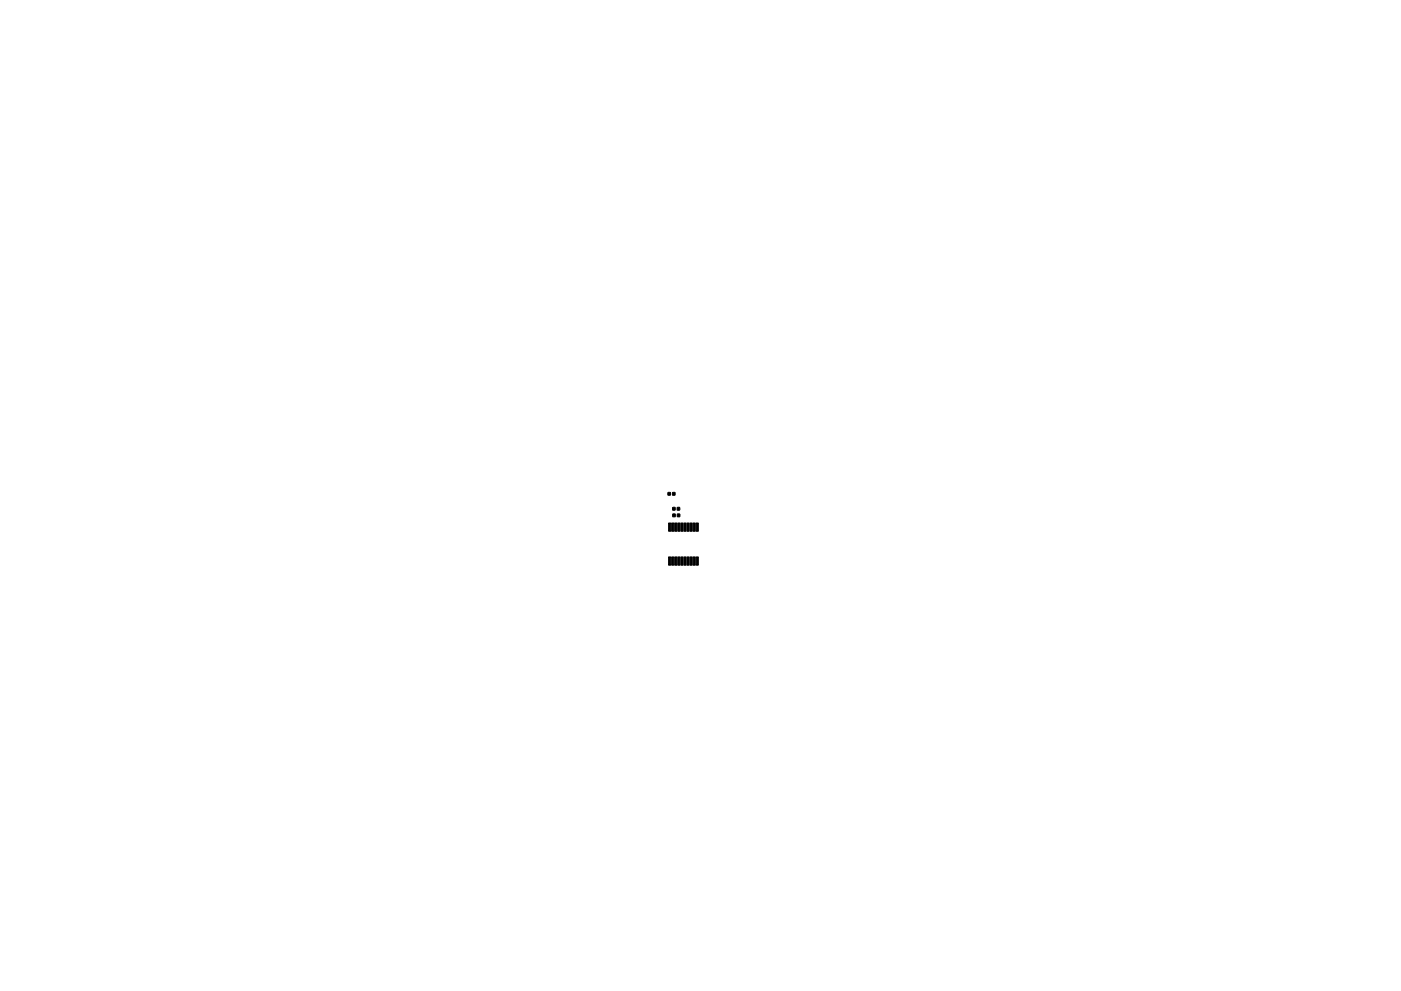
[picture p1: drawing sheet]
<svg xmlns="http://www.w3.org/2000/svg" width="297mm" height="210mm" viewBox="0 0 297 210" stroke-linecap="round" stroke-linejoin="round" font-family="sans-serif">
<g fill="#000" stroke="#000" stroke-width=".21">
<path d="M141.8 111h.4v1.7h-.4zM141.8 118.2h.4v1.7h-.4zM141.6 104.5h.5v.6l-.5-.1zM142.4 111h.5v1.7h-.5zM142.4 118.2h.5v1.7h-.5zM142.6 104.5h.5v.6l-.5-.1zM142.6 107.7h.5v.5h-.5zM143.1 111h.4v1.7h-.4zM143.1 118.2h.4v1.7h-.4zM142.6 109.1h.6l-.1 .5h-.5zM143.7 111h.5v1.7h-.5zM143.7 118.2h.5v1.7h-.5z"/>
<path d="M143.6 107.7h.5v.5h-.5zM143.6 109.1h.5v.5h-.5zM144.4 111h.4v1.7h-.4zM144.4 118.2h.4v1.7h-.4zM145 111h.5v1.7h-.5zM145 118.2h.5v1.7h-.5zM145.7 111h.4v1.7h-.4zM145.7 118.2h.4v1.7h-.4zM146.3 111h.5v1.7h-.5zM146.3 118.2h.5v1.7h-.5zM147 111h.4v1.7h-.4zM147 118.2h.4v1.7h-.4z"/>
<path d="M147.6 111h.5v1.7h-.5zM147.6 118.2h.5v1.7h-.5z"/>
</g>
</svg>
